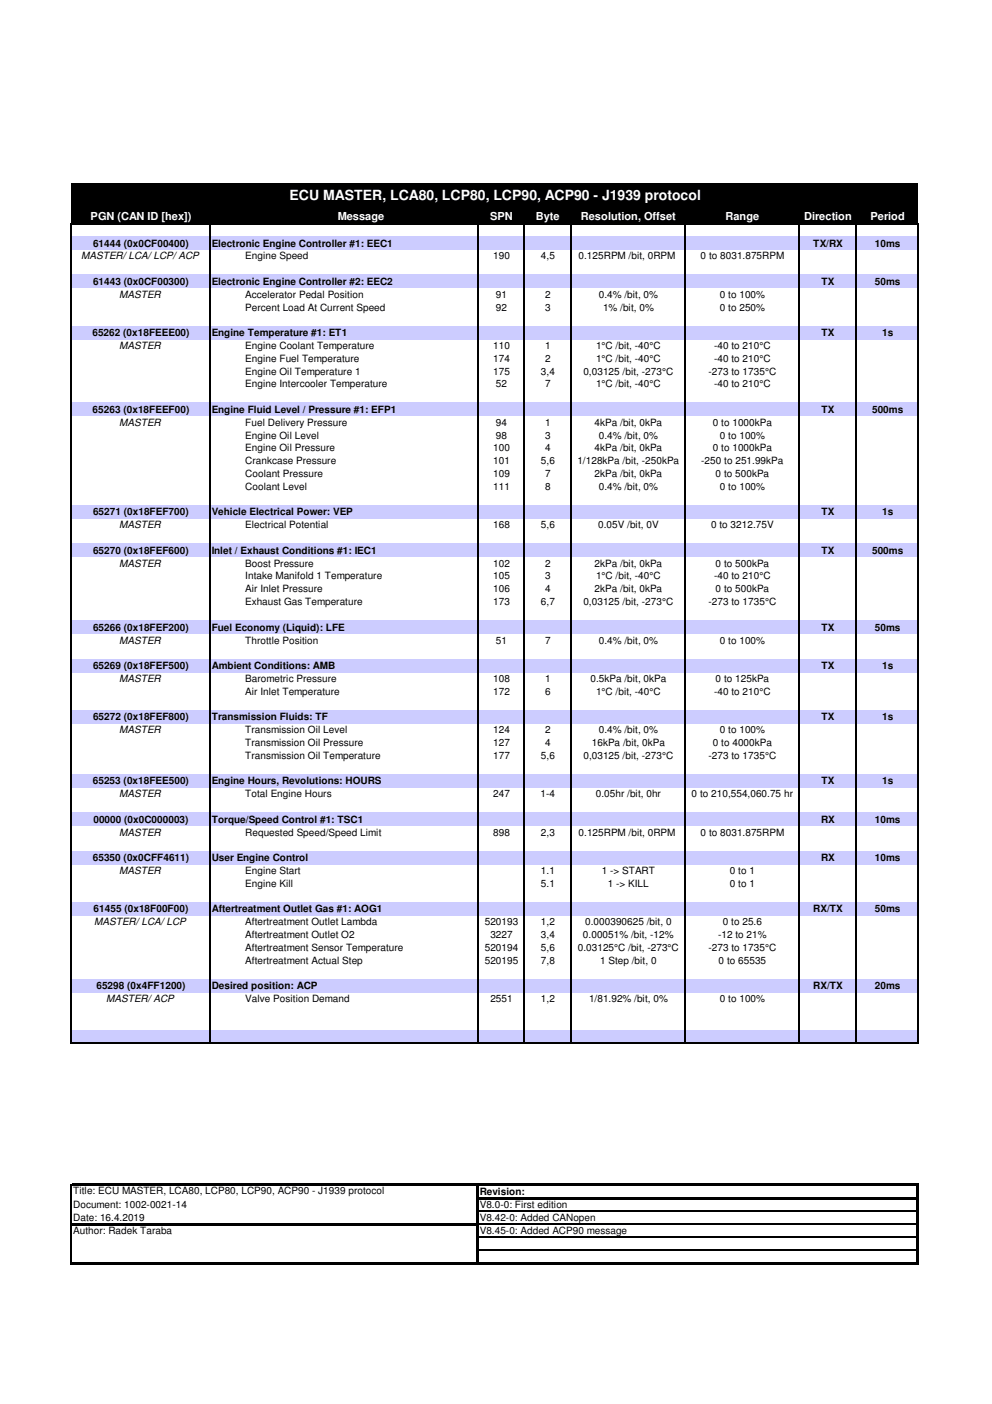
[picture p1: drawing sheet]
<svg xmlns="http://www.w3.org/2000/svg" width="210mm" height="297mm" viewBox="0 0 210 297" stroke-linecap="round" stroke-linejoin="round" font-family="sans-serif">
<defs><g id="words">
<text font-size="3" fill="#fff" x="61.3" y="42.4">ECU MASTER, LCA80, LCP80, LCP90, ACP90 - J1939 protocol</text>
<g font-size="2.3" fill="#fff">
<text x="19.2" y="46.6">PGN (CAN ID [hex])</text>
<text x="71.5" y="46.6">Message</text>
<text x="103.7" y="46.6">SPN</text>
<text x="113.4" y="46.6">Byte</text>
<text x="122.9" y="46.6">Resolution, Offset</text>
<text x="153.5" y="46.6">Range</text>
<text x="170.1" y="46.6">Direction</text>
<text x="184.2" y="46.6">Period</text>
</g>
<g font-size="2.1">
<text x="19.7" y="52.2">61444 (0x0CF00400)</text>
<text x="44.8" y="52.2">Electronic Engine Controller #1: EEC1</text>
<text x="172.1" y="52.2">TX/RX</text>
<text x="185.1" y="52.2">10ms</text>
<text x="17.2" y="54.9">MASTER/ LCA/ LCP/ ACP</text>
<text x="51.9" y="54.9">Engine Speed</text>
<text x="104.4" y="54.9">190</text>
<text x="114.5" y="54.9">4,5</text>
<text x="122.4" y="54.9">0.125RPM /bit, 0RPM</text>
<text x="148.3" y="54.9">0 to 8031.875RPM</text>
<text x="19.7" y="60.3">61443 (0x0CF00300)</text>
<text x="25.2" y="63">MASTER</text>
<text x="44.8" y="60.3">Electronic Engine Controller #2: EEC2</text>
<text x="51.9" y="63">Accelerator Pedal Position</text>
<text x="51.9" y="65.7">Percent Load At Current Speed</text>
<text x="104.9" y="65.7">92</text>
<text x="104.9" y="63">91</text>
<text x="115.4" y="65.7">3</text>
<text x="115.4" y="63">2</text>
<text x="126.7" y="63">0.4% /bit, 0%</text>
<text x="127.6" y="65.7">1% /bit, 0%</text>
<text x="152.3" y="65.7">0 to 250%</text>
<text x="152.3" y="63">0 to 100%</text>
<text x="173.8" y="60.3">TX</text>
<text x="185.1" y="60.3">50ms</text>
<text x="19.6" y="71.1">65262 (0x18FEEE00)</text>
<text x="44.8" y="71.1">Engine Temperature #1: ET1</text>
<text x="173.8" y="71.1">TX</text>
<text x="186.6" y="71.1">1s</text>
<text x="25.2" y="73.8">MASTER</text>
<text x="51.9" y="76.5">Engine Fuel Temperature</text>
<text x="51.9" y="73.8">Engine Coolant Temperature</text>
<text x="104.4" y="76.5">174</text>
<text x="104.4" y="73.8">110</text>
<text x="115.4" y="76.5">2</text>
<text x="115.4" y="73.8">1</text>
<text x="126.1" y="76.5">1°C /bit, -40°C</text>
<text x="126.1" y="73.8">1°C /bit, -40°C</text>
<text x="151.1" y="76.5">-40 to 210°C</text>
<text x="151.1" y="73.8">-40 to 210°C</text>
<text x="51.9" y="79.2">Engine Oil Temperature 1</text>
<text x="51.9" y="82">Engine Intercooler Temperature</text>
<text x="104.4" y="79.2">175</text>
<text x="104.9" y="82">52</text>
<text x="114.5" y="79.2">3,4</text>
<text x="115.4" y="82">7</text>
<text x="123.4" y="79.2">0,03125 /bit, -273°C</text>
<text x="126.1" y="82">1°C /bit, -40°C</text>
<text x="149.9" y="79.2">-273 to 1735°C</text>
<text x="151.1" y="82">-40 to 210°C</text>
<text x="19.6" y="87.4">65263 (0x18FEEF00)</text>
<text x="44.8" y="87.4">Engine Fluid Level / Pressure #1: EFP1</text>
<text x="173.8" y="87.4">TX</text>
<text x="184.5" y="87.4">500ms</text>
<text x="25.2" y="90.1">MASTER</text>
<text x="51.9" y="90.1">Fuel Delivery Pressure</text>
<text x="51.9" y="92.8">Engine Oil Level</text>
<text x="51.9" y="95.5">Engine Oil Pressure</text>
<text x="104.4" y="95.5">100</text>
<text x="104.9" y="92.8">98</text>
<text x="104.9" y="90.1">94</text>
<text x="115.4" y="92.8">3</text>
<text x="115.4" y="95.5">4</text>
<text x="115.4" y="90.1">1</text>
<text x="125.8" y="95.5">4kPa /bit, 0kPa</text>
<text x="125.8" y="90.1">4kPa /bit, 0kPa</text>
<text x="126.7" y="92.8">0.4% /bit, 0%</text>
<text x="150.8" y="95.5">0 to 1000kPa</text>
<text x="150.8" y="90.1">0 to 1000kPa</text>
<text x="152.3" y="92.8">0 to 100%</text>
<text x="51.9" y="98.2">Crankcase Pressure</text>
<text x="51.9" y="100.9">Coolant Pressure</text>
<text x="104.4" y="100.9">109</text>
<text x="104.4" y="98.2">101</text>
<text x="114.5" y="98.2">5,6</text>
<text x="115.4" y="100.9">7</text>
<text x="122.2" y="98.2">1/128kPa /bit, -250kPa</text>
<text x="125.8" y="100.9">2kPa /bit, 0kPa</text>
<text x="148.4" y="98.2">-250 to 251.99kPa</text>
<text x="151.4" y="100.9">0 to 500kPa</text>
<text x="51.9" y="103.6">Coolant Level</text>
<text x="104.4" y="103.6">111</text>
<text x="115.4" y="103.6">8</text>
<text x="126.7" y="103.6">0.4% /bit, 0%</text>
<text x="152.3" y="103.6">0 to 100%</text>
<text x="19.7" y="109.1">65271 (0x18FEF700)</text>
<text x="25.2" y="111.8">MASTER</text>
<text x="44.8" y="109.1">Vehicle Electrical Power: VEP</text>
<text x="51.9" y="111.8">Electrical Potential</text>
<text x="104.4" y="111.8">168</text>
<text x="114.5" y="111.8">5,6</text>
<text x="126.6" y="111.8">0.05V /bit, 0V</text>
<text x="150.5" y="111.8">0 to 3212.75V</text>
<text x="173.8" y="109.1">TX</text>
<text x="186.6" y="109.1">1s</text>
<text x="19.7" y="117.2">65270 (0x18FEF600)</text>
<text x="25.2" y="119.9">MASTER</text>
<text x="44.8" y="117.2">Inlet / Exhaust Conditions #1: IEC1</text>
<text x="51.9" y="119.9">Boost Pressure</text>
<text x="104.4" y="119.9">102</text>
<text x="115.4" y="119.9">2</text>
<text x="125.8" y="119.9">2kPa /bit, 0kPa</text>
<text x="151.4" y="119.9">0 to 500kPa</text>
<text x="173.8" y="117.2">TX</text>
<text x="184.5" y="117.2">500ms</text>
<text x="51.9" y="125.3">Air Inlet Pressure</text>
<text x="51.9" y="122.6">Intake Manifold 1 Temperature</text>
<text x="104.4" y="125.3">106</text>
<text x="104.4" y="122.6">105</text>
<text x="115.4" y="125.3">4</text>
<text x="115.4" y="122.6">3</text>
<text x="125.8" y="125.3">2kPa /bit, 0kPa</text>
<text x="126.1" y="122.6">1°C /bit, -40°C</text>
<text x="151.1" y="122.6">-40 to 210°C</text>
<text x="151.4" y="125.3">0 to 500kPa</text>
<text x="51.9" y="128">Exhaust Gas Temperature</text>
<text x="104.4" y="128">173</text>
<text x="114.5" y="128">6,7</text>
<text x="123.4" y="128">0,03125 /bit, -273°C</text>
<text x="149.9" y="128">-273 to 1735°C</text>
<text x="19.7" y="133.4">65266 (0x18FEF200)</text>
<text x="25.2" y="136.1">MASTER</text>
<text x="44.8" y="133.4">Fuel Economy (Liquid): LFE</text>
<text x="51.9" y="136.1">Throttle Position</text>
<text x="104.9" y="136.1">51</text>
<text x="115.4" y="136.1">7</text>
<text x="126.7" y="136.1">0.4% /bit, 0%</text>
<text x="152.3" y="136.1">0 to 100%</text>
<text x="173.8" y="133.4">TX</text>
<text x="185.1" y="133.4">50ms</text>
<text x="19.7" y="141.6">65269 (0x18FEF500)</text>
<text x="44.8" y="141.6">Ambient Conditions: AMB</text>
<text x="173.8" y="141.6">TX</text>
<text x="186.6" y="141.6">1s</text>
<text x="25.2" y="144.3">MASTER</text>
<text x="51.9" y="144.3">Barometric Pressure</text>
<text x="51.9" y="147">Air Inlet Temperature</text>
<text x="104.4" y="144.3">108</text>
<text x="104.4" y="147">172</text>
<text x="115.4" y="144.3">1</text>
<text x="115.4" y="147">6</text>
<text x="124.9" y="144.3">0.5kPa /bit, 0kPa</text>
<text x="126.1" y="147">1°C /bit, -40°C</text>
<text x="151.1" y="147">-40 to 210°C</text>
<text x="151.4" y="144.3">0 to 125kPa</text>
<text x="19.7" y="152.4">65272 (0x18FEF800)</text>
<text x="25.2" y="155.1">MASTER</text>
<text x="44.8" y="152.4">Transmission Fluids: TF</text>
<text x="51.9" y="155.1">Transmission Oil Level</text>
<text x="104.4" y="155.1">124</text>
<text x="115.4" y="155.1">2</text>
<text x="126.7" y="155.1">0.4% /bit, 0%</text>
<text x="152.3" y="155.1">0 to 100%</text>
<text x="173.8" y="152.4">TX</text>
<text x="186.6" y="152.4">1s</text>
<text x="51.9" y="160.5">Transmission Oil Temperature</text>
<text x="51.9" y="157.8">Transmission Oil Pressure</text>
<text x="104.4" y="160.5">177</text>
<text x="104.4" y="157.8">127</text>
<text x="114.5" y="160.5">5,6</text>
<text x="115.4" y="157.8">4</text>
<text x="123.4" y="160.5">0,03125 /bit, -273°C</text>
<text x="125.2" y="157.8">16kPa /bit, 0kPa</text>
<text x="149.9" y="160.5">-273 to 1735°C</text>
<text x="150.8" y="157.8">0 to 4000kPa</text>
<text x="19.6" y="165.9">65253 (0x18FEE500)</text>
<text x="44.8" y="165.9">Engine Hours, Revolutions: HOURS</text>
<text x="173.8" y="165.9">TX</text>
<text x="186.6" y="165.9">1s</text>
<text x="25.2" y="168.7">MASTER</text>
<text x="51.9" y="168.7">Total Engine Hours</text>
<text x="104.4" y="168.7">247</text>
<text x="114.4" y="168.7">1-4</text>
<text x="126.1" y="168.7">0.05hr /bit, 0hr</text>
<text x="146.3" y="168.7">0 to 210,554,060.75 hr</text>
<text x="19.8" y="174.1">00000 (0x0C000003)</text>
<text x="25.2" y="176.8">MASTER</text>
<text x="44.8" y="174.1">Torque/Speed Control #1: TSC1</text>
<text x="51.9" y="176.8">Requested Speed/Speed Limit</text>
<text x="104.4" y="176.8">898</text>
<text x="114.5" y="176.8">2,3</text>
<text x="122.4" y="176.8">0.125RPM /bit, 0RPM</text>
<text x="148.3" y="176.8">0 to 8031.875RPM</text>
<text x="173.7" y="174.1">RX</text>
<text x="185.1" y="174.1">10ms</text>
<text x="19.6" y="182.2">65350 (0x0CFF4611)</text>
<text x="25.2" y="184.9">MASTER</text>
<text x="44.8" y="182.2">User Engine Control</text>
<text x="51.9" y="184.9">Engine Start</text>
<text x="114.5" y="184.9">1.1</text>
<text x="127.3" y="184.9">1 -&gt; START</text>
<text x="154.4" y="184.9">0 to 1</text>
<text x="173.7" y="182.2">RX</text>
<text x="185.1" y="182.2">10ms</text>
<text x="51.9" y="187.6">Engine Kill</text>
<text x="114.5" y="187.6">5.1</text>
<text x="128.6" y="187.6">1 -&gt; KILL</text>
<text x="154.4" y="187.6">0 to 1</text>
<text x="19.8" y="193">61455 (0x18F00F00)</text>
<text x="19.9" y="195.7">MASTER/ LCA/ LCP</text>
<text x="44.8" y="193">Aftertreatment Outlet Gas #1: AOG1</text>
<text x="51.9" y="195.7">Aftertreatment Outlet Lambda</text>
<text x="102.6" y="195.7">520193</text>
<text x="114.5" y="195.7">1,2</text>
<text x="123.8" y="195.7">0.000390625 /bit, 0</text>
<text x="153" y="195.7">0 to 25.6</text>
<text x="172.1" y="193">RX/TX</text>
<text x="185.1" y="193">50ms</text>
<text x="51.9" y="198.5">Aftertreatment Outlet O2</text>
<text x="51.9" y="201.2">Aftertreatment Sensor Temperature</text>
<text x="51.9" y="203.9">Aftertreatment Actual Step</text>
<text x="102.6" y="203.9">520195</text>
<text x="102.6" y="201.2">520194</text>
<text x="103.8" y="198.5">3227</text>
<text x="114.5" y="203.9">7,8</text>
<text x="114.5" y="201.2">5,6</text>
<text x="114.5" y="198.5">3,4</text>
<text x="122.3" y="201.2">0.03125°C /bit, -273°C</text>
<text x="123.4" y="198.5">0.00051% /bit, -12%</text>
<text x="127" y="203.9">1 Step /bit, 0</text>
<text x="149.9" y="201.2">-273 to 1735°C</text>
<text x="151.9" y="198.5">-12 to 21%</text>
<text x="152.1" y="203.9">0 to 65535</text>
<text x="20.4" y="209.3">65298 (0x4FF1200)</text>
<text x="44.8" y="209.3">Desired position: ACP</text>
<text x="172.1" y="209.3">RX/TX</text>
<text x="185.1" y="209.3">20ms</text>
<text x="22.5" y="212">MASTER/ ACP</text>
<text x="51.9" y="212">Valve Position Demand</text>
<text x="103.8" y="212">2551</text>
<text x="114.5" y="212">1,2</text>
<text x="124.6" y="212">1/81.92% /bit, 0%</text>
<text x="152.3" y="212">0 to 100%</text>
<text x="15.5" y="252.7">Title: ECU MASTER, LCA80, LCP80, LCP90, ACP90 - J1939 protocol</text>
<text x="15.5" y="255.6">Document: 1002-0021-14</text>
<text x="101.5" y="252.8">Revision:</text>
<text x="101.5" y="255.5">V8.0-0: First edition</text>
<text x="15.5" y="258.4">Date: 16.4.2019</text>
<text x="15.5" y="261.2">Author: Radek Taraba</text>
<text x="101.5" y="258.3">V8.42-0: Added CANopen</text>
<text x="101.5" y="261.1">V8.45-0: Added ACP90 message</text>
</g>
</g></defs>
<path d="M15.2 39.2h179.1v8.2h-179.1z" fill="#000"/>
<g fill="#ccf">
<path d="M15.2 50h179.1v2.8h-179.1z"/>
<path d="M15.2 58.2h179.1v2.7h-179.1z"/>
<path d="M15.2 69h179.1v2.8h-179.1z"/>
<path d="M15.2 85.3h179.1v2.7h-179.1z"/>
<path d="M15.2 106.9h179.1v2.8h-179.1z"/>
<path d="M15.2 115.1h179.1v2.7h-179.1z"/>
<path d="M15.2 131.3h179.1v2.8h-179.1z"/>
<path d="M15.2 139.4h179.1v2.8h-179.1z"/>
<path d="M15.2 150.3h179.1v2.7h-179.1z"/>
<path d="M15.2 163.8h179.1v2.8h-179.1z"/>
<path d="M15.2 172h179.1v2.7h-179.1z"/>
<path d="M15.2 180.1h179.1v2.7h-179.1z"/>
<path d="M15.2 190.9h179.1v2.8h-179.1z"/>
<path d="M15.2 207.2h179.1v2.7h-179.1z"/>
<path d="M15.2 218h179.1v2.8h-179.1z"/>
</g>
<g fill="none" stroke="#000" stroke-width=".21">
<path d="M15.1 39h179.2M15.1 39.4h179.2M15.1 43.2h179.2M15.1 43.6h179.2M15.1 47.2v173.7M15.2 47.3h179.2M44.4 47.5v173.4M101.1 47.5v173.4M110.9 47.5v173.4M120.8 47.5v173.4M145 47.5v173.4M169 47.5v173.4"/>
<path d="M181.2 47.5v173.4M194.2 47.5v173.4M15.2 220.7h179.2M101.3 256.2h92.7M101.3 259.1h92.7M101.3 261.8h92.7M101.3 264.5h92.7"/>
</g>
<path d="M15.3 259h86M15.3 250.7h179.1M101.1 250.9v16.6M101.3 253.5h93.1M194.2 250.9v16.6M15.3 267.3h179.1" fill="none" stroke="#000" stroke-width=".42"/>
<path d="M15.1 250.4v17.1" fill="none" stroke="#000" stroke-width=".34"/>
<use href="#words"/>
</svg>
